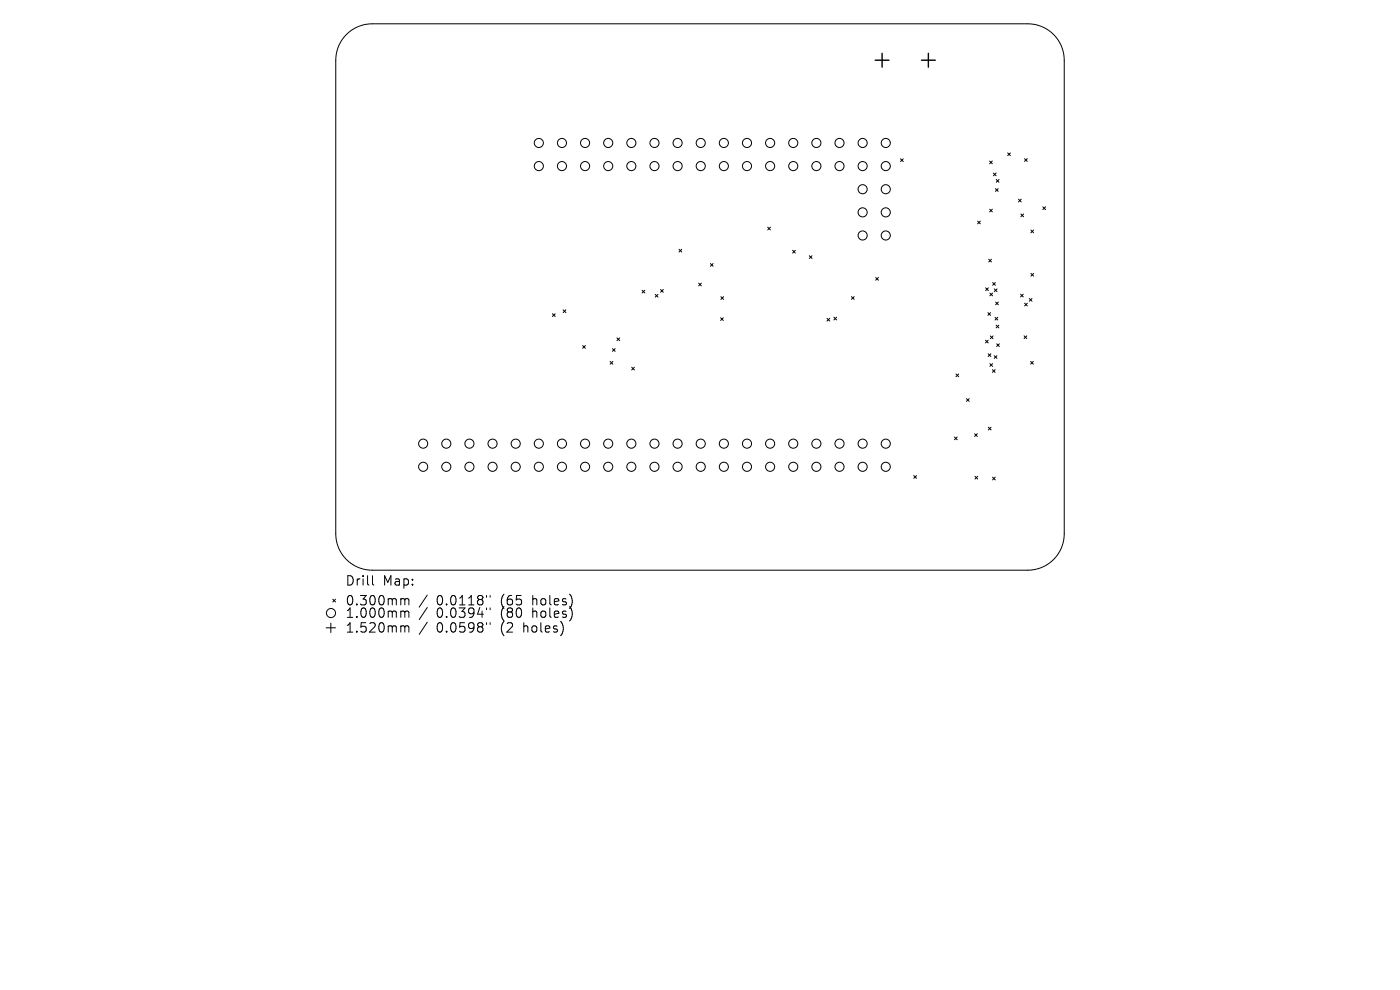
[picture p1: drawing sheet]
<svg xmlns="http://www.w3.org/2000/svg" width="297mm" height="210mm" viewBox="0 0 297 210" stroke-linecap="round" stroke-linejoin="round" font-family="sans-serif">
<defs><g id="words">
<g font-size="2.8">
<text x="73.2" y="124.5">Drill</text>
<text x="81.2" y="124.5">Map:</text>
<text x="73.2" y="128.7">0.300mm</text>
<text x="73.2" y="131.3">1.000mm</text>
<text x="92.6" y="128.7">0.0118&quot;</text>
<text x="92.6" y="131.3">0.0394&quot;</text>
<text x="106.4" y="128.7">(65</text>
<text x="106.4" y="131.3">(80</text>
<text x="113.2" y="128.7">holes)</text>
<text x="113.2" y="131.3">holes)</text>
<text x="73.2" y="134.5">1.520mm</text>
<text x="92.6" y="134.5">0.0598&quot;</text>
<text x="106.4" y="134.5">(2</text>
<text x="111.3" y="134.5">holes)</text>
</g>
</g></defs>
<g fill="none" stroke="#000" stroke-width=".21">
<path d="M73.5 7.3a7.7 7.7 0 0 1 5.5-2.3h139a7.7 7.7 0 0 1 7.8 7.8v100.4a7.7 7.7 0 0 1-7.8 7.8h-139a7.7 7.7 0 0 1-7.8-7.8v-100.4a7.7 7.7 0 0 1 2.3-5.5zM191 33.7l.6 .6M191.6 33.7l-.6 .6M209.9 34.2l.6 .5M210.5 34.2l-.6 .5M210.7 36.7l.6 .6M211.3 36.7l-.6 .6M211.4 38.1l.5 .6M211.9 38.1l-.5 .6M213.8 32.4l.5 .6M214.3 32.4l-.5 .6M217.3 33.7l.6 .5"/>
<path d="M217.9 33.7l-.6 .5M144 52.9l.6 .6M144.6 52.9l-.6 .6M150.7 55.9l.6 .6M151.3 55.9l-.6 .6M162.9 48.2l.5 .6M163.4 48.2l-.5 .6M168.1 53.1l.6 .6M168.7 53.1l-.6 .6M171.7 54.3l.6 .5M172.3 54.3l-.6 .5M185.8 58.9l.6 .5"/>
<path d="M186.4 58.9l-.6 .5M207.4 46.9l.6 .6M208 46.9l-.6 .6M209.8 55l.5 .6M209.9 44.4l.6 .5M210.3 55l-.5 .6M210.5 44.4l-.6 .5M210.6 59.9l.6 .6M211.2 59.9l-.6 .6M211.2 40l.6 .6M211.8 40l-.6 .6M216.1 42.3l.5 .5"/>
<path d="M216.6 45.4l.5 .6M216.6 42.3l-.5 .5M217.1 45.4l-.5 .6M218.7 48.8l.6 .6M218.7 58l.6 .6M219.3 48.8l-.6 .6M219.3 58l-.6 .6M221.2 43.9l.6 .6M221.8 43.9l-.6 .6M117.2 66.6l.6 .5M117.8 66.6l-.6 .5M119.5 65.7l.5 .6"/>
<path d="M120 65.7l-.5 .6M123.6 73.3l.6 .6M124.2 73.3l-.6 .6M129.4 76.7l.6 .5M129.9 74l.6 .5M130 76.7l-.6 .5M130.5 74l-.6 .5M130.9 71.7l.6 .6M131.5 71.7l-.6 .6M134 77.9l.6 .6M134.6 77.9l-.6 .6M136.2 61.6l.6 .5"/>
<path d="M136.8 61.6l-.6 .5M139 62.4l.6 .6M139.6 62.4l-.6 .6M140.1 61.4l.6 .6M140.7 61.4l-.6 .6M148.2 60.1l.6 .5M148.8 60.1l-.6 .5M152.9 67.4l.5 .6M152.9 62.9l.6 .6M153.4 67.4l-.5 .6M153.5 62.9l-.6 .6M175.4 67.5l.6 .6"/>
<path d="M176 67.5l-.6 .6M176.9 67.3l.6 .6M177.5 67.3l-.6 .6M180.6 62.9l.6 .6M181.2 62.9l-.6 .6M202.8 79.3l.6 .6M203.4 79.3l-.6 .6M209.1 72.2l.5 .5M209.1 61.1l.6 .5M209.6 66.3l.6 .6M209.6 75l.6 .6M209.6 72.2l-.5 .5"/>
<path d="M209.7 61.1l-.6 .5M210 62.2l.6 .6M210 77.1l.6 .6M210.1 71.3l.6 .5M210.2 66.3l-.6 .6M210.2 75l-.6 .6M210.5 78.4l.6 .6M210.6 62.2l-.6 .6M210.6 77.1l-.6 .6M210.7 71.3l-.6 .5M210.9 75.4l.6 .6M210.9 61.3l.6 .6"/>
<path d="M211.1 67.3l.6 .6M211.1 78.4l-.6 .6M211.2 64.1l.6 .6M211.3 69l.6 .6M211.4 72.9l.6 .6M211.5 75.4l-.6 .6M211.5 61.3l-.6 .6M211.7 67.3l-.6 .6M211.8 64.1l-.6 .6M211.9 69l-.6 .6M212 72.9l-.6 .6M216.5 62.4l.6 .6"/>
<path d="M217.1 62.4l-.6 .6M217.3 71.2l.5 .6M217.4 64.3l.5 .6M217.8 71.2l-.5 .6M217.9 64.3l-.5 .6M218.4 63.3l.5 .6M218.6 76.7l.6 .5M218.9 63.3l-.5 .6M219.2 76.7l-.6 .5M202.5 92.7l.6 .6M203.1 92.7l-.6 .6M205 84.6l.6 .5"/>
<path d="M205.6 84.6l-.6 .5M206.8 92l.5 .6M207.3 92l-.5 .6M209.7 90.6l.5 .6M210.2 90.6l-.5 .6M193.9 100.9l.5 .6M194.4 100.9l-.5 .6M206.8 101l.6 .6M207.4 101l-.6 .6M210.6 101.2l.5 .6M211.1 101.2l-.5 .6M69.2 133.2h2"/>
<path d="M70.2 132.2v2M70.6 127.1l.6 .6M71.2 127.1l-.6 .6M79 122.1v1.7l.3 .3M85.3 127h.3l.3 .3M85.3 129.6h.3l.3 .3M85.3 132.8h.3l.3 .2M85.9 127.3l.3-.3 .4 .1 .1 1.2M85.9 127.3v1M85.9 129.9v1.1M85.9 133v1.1M85.9 129.9l.3-.3 .4 .1 .1 1.3"/>
<path d="M85.9 133l.3-.2 .4 .1 .1 1.2M90.6 126.2l-1.7 2.6M90.6 128.9l-1.7 2.5M90.6 132l-1.7 2.6M103.2 126.3v.4M103.2 129v.3M103.2 132.1v.4M104 126.3v.4M104 129v.3M104 132.1v.4"/>
<circle cx="114.3" cy="30.3" r=".97"/>
<circle cx="114.3" cy="35.2" r=".97"/>
<circle cx="119.2" cy="30.3" r=".97"/>
<circle cx="119.2" cy="35.2" r=".97"/>
<circle cx="124.1" cy="30.3" r=".97"/>
<circle cx="124.1" cy="35.2" r=".97"/>
<circle cx="129" cy="30.3" r=".97"/>
<circle cx="129" cy="35.2" r=".97"/>
<circle cx="133.9" cy="30.3" r=".97"/>
<circle cx="133.9" cy="35.2" r=".97"/>
<circle cx="138.8" cy="30.3" r=".97"/>
<circle cx="138.8" cy="35.2" r=".97"/>
<circle cx="143.7" cy="30.3" r=".97"/>
<circle cx="143.7" cy="35.2" r=".97"/>
<circle cx="148.7" cy="30.3" r=".97"/>
<circle cx="148.7" cy="35.2" r=".97"/>
<circle cx="153.6" cy="30.3" r=".97"/>
<circle cx="153.6" cy="35.2" r=".97"/>
<circle cx="158.5" cy="30.3" r=".97"/>
<circle cx="158.5" cy="35.2" r=".97"/>
<circle cx="163.4" cy="30.3" r=".97"/>
<circle cx="163.4" cy="35.2" r=".97"/>
<circle cx="168.3" cy="30.3" r=".97"/>
<circle cx="168.3" cy="35.2" r=".97"/>
<circle cx="173.2" cy="30.3" r=".97"/>
<circle cx="173.2" cy="35.2" r=".97"/>
<circle cx="178.1" cy="30.3" r=".97"/>
<circle cx="178.1" cy="35.2" r=".97"/>
<circle cx="183" cy="30.3" r=".97"/>
<circle cx="183" cy="35.2" r=".97"/>
<circle cx="187.9" cy="30.3" r=".97"/>
<circle cx="187.9" cy="35.2" r=".97"/>
<circle cx="183" cy="40.1" r=".97"/>
<circle cx="183" cy="50" r=".97"/>
<circle cx="183" cy="45" r=".97"/>
<circle cx="187.9" cy="40.1" r=".97"/>
<circle cx="187.9" cy="50" r=".97"/>
<circle cx="187.9" cy="45" r=".97"/>
<circle cx="89.8" cy="99" r=".97"/>
<circle cx="89.8" cy="94.1" r=".97"/>
<circle cx="94.7" cy="99" r=".97"/>
<circle cx="94.7" cy="94.1" r=".97"/>
<circle cx="99.6" cy="99" r=".97"/>
<circle cx="99.6" cy="94.1" r=".97"/>
<circle cx="104.5" cy="99" r=".97"/>
<circle cx="104.5" cy="94.1" r=".97"/>
<circle cx="109.4" cy="99" r=".97"/>
<circle cx="109.4" cy="94.1" r=".97"/>
<circle cx="114.3" cy="99" r=".97"/>
<circle cx="114.3" cy="94.1" r=".97"/>
<circle cx="119.2" cy="99" r=".97"/>
<circle cx="119.2" cy="94.1" r=".97"/>
<circle cx="124.1" cy="99" r=".97"/>
<circle cx="124.1" cy="94.1" r=".97"/>
<circle cx="129" cy="99" r=".97"/>
<circle cx="129" cy="94.1" r=".97"/>
<circle cx="133.9" cy="99" r=".97"/>
<circle cx="133.9" cy="94.1" r=".97"/>
<circle cx="138.8" cy="99" r=".97"/>
<circle cx="138.8" cy="94.1" r=".97"/>
<circle cx="143.7" cy="99" r=".97"/>
<circle cx="143.7" cy="94.1" r=".97"/>
<circle cx="148.7" cy="99" r=".97"/>
<circle cx="148.7" cy="94.1" r=".97"/>
<circle cx="153.6" cy="99" r=".97"/>
<circle cx="153.6" cy="94.1" r=".97"/>
<circle cx="158.5" cy="99" r=".97"/>
<circle cx="158.5" cy="94.1" r=".97"/>
<circle cx="163.4" cy="99" r=".97"/>
<circle cx="163.4" cy="94.1" r=".97"/>
<circle cx="168.3" cy="99" r=".97"/>
<circle cx="168.3" cy="94.1" r=".97"/>
<circle cx="173.2" cy="99" r=".97"/>
<circle cx="173.2" cy="94.1" r=".97"/>
<circle cx="178.1" cy="99" r=".97"/>
<circle cx="178.1" cy="94.1" r=".97"/>
<circle cx="183" cy="99" r=".97"/>
<circle cx="183" cy="94.1" r=".97"/>
<circle cx="187.9" cy="99" r=".97"/>
<circle cx="187.9" cy="94.1" r=".97"/>
<circle cx="70.2" cy="130" r=".97"/>
</g>
<path d="M185.7 12.8h2.9M187.1 11.3v2.9M195.5 12.8h2.9M197 11.3v2.9" fill="none" stroke="#000" stroke-width=".29"/>
<use href="#words"/>
</svg>
